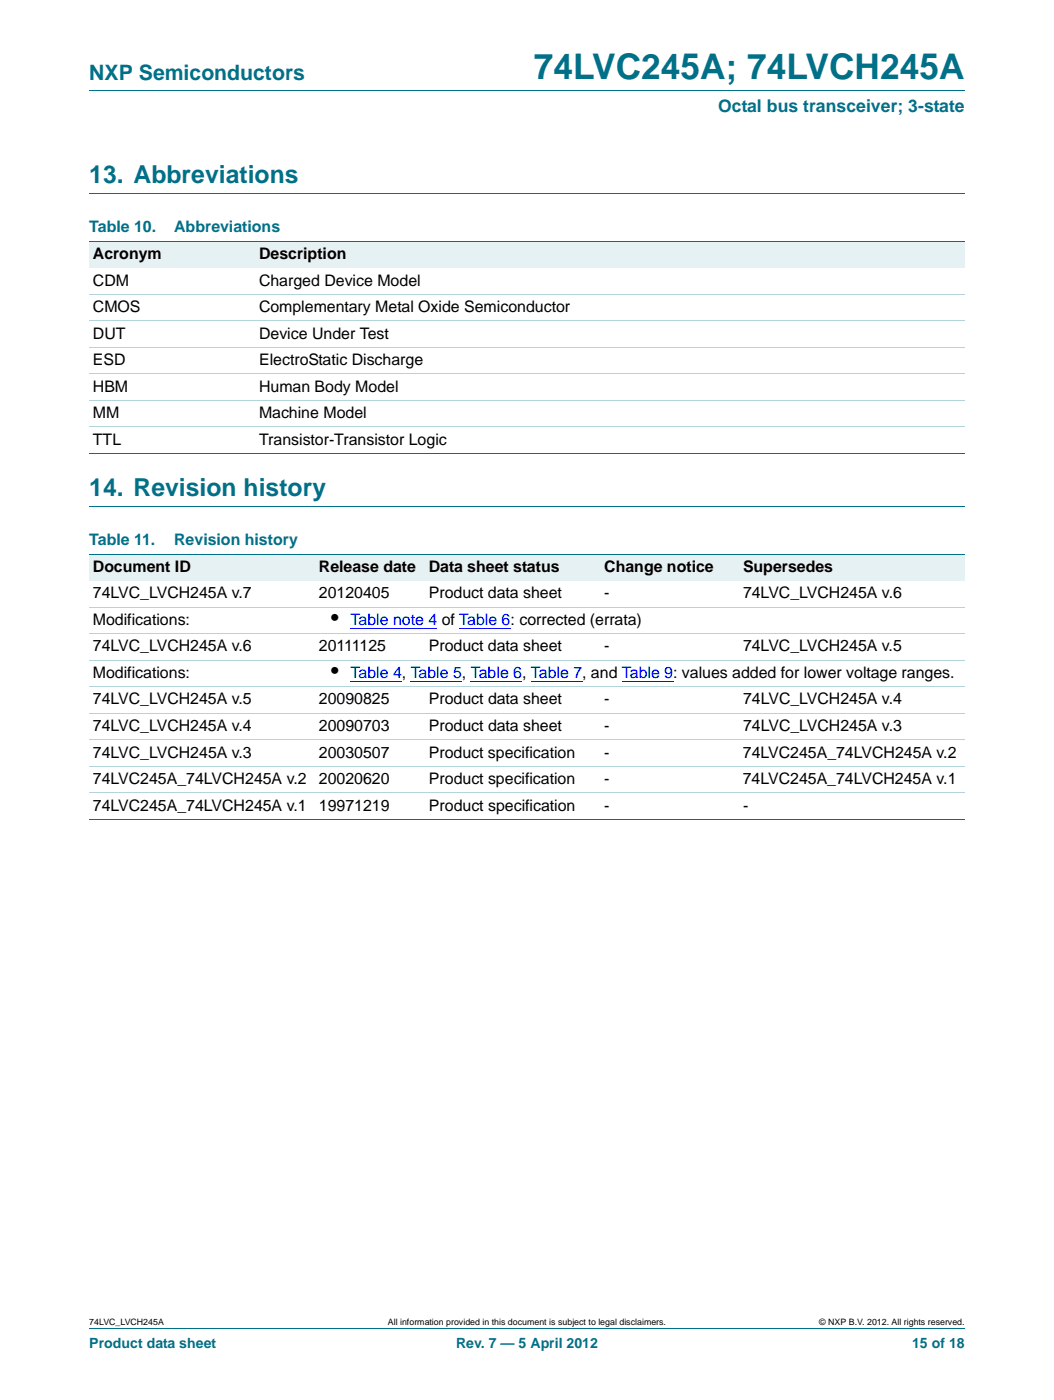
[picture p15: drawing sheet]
<svg xmlns="http://www.w3.org/2000/svg" width="210mm" height="279mm" viewBox="0 0 210 279" stroke-linecap="round" stroke-linejoin="round" font-family="sans-serif">
<defs><g id="words">
<text font-size="7" fill="#007088" x="106.5" y="15.8">74LVC245A; 74LVCH245A</text>
<g font-size="4.9" fill="#007088">
<text x="17.8" y="36.6">13. Abbreviations</text>
<text x="17.8" y="99.1">14. Revision history</text>
</g>
<text font-size="4.2" fill="#007088" x="17.8" y="16">NXP Semiconductors</text>
<g font-size="4.2">
<text x="66" y="124.7">•</text>
<text x="66" y="135.3">•</text>
</g>
<text font-size="3.5" fill="#007088" x="143.3" y="22.3">Octal bus transceiver; 3-state</text>
<g font-size="3.2" fill="#007088">
<text x="17.8" y="46.4">Table 10.</text>
<text x="34.8" y="46.4">Abbreviations</text>
<text x="17.8" y="108.8">Table 11.</text>
<text x="34.8" y="108.8">Revision history</text>
</g>
<g font-size="3.2">
<text x="18.5" y="51.7">Acronym</text>
<text x="51.7" y="51.7">Description</text>
<text x="18.5" y="57">CDM</text>
<text x="51.7" y="57">Charged Device Model</text>
<text x="18.5" y="62.3">CMOS</text>
<text x="51.7" y="62.3">Complementary Metal Oxide Semiconductor</text>
<text x="18.5" y="67.6">DUT</text>
<text x="51.7" y="67.6">Device Under Test</text>
<text x="18.5" y="72.9">ESD</text>
<text x="51.7" y="72.9">ElectroStatic Discharge</text>
<text x="18.5" y="78.2">HBM</text>
<text x="18.5" y="83.4">MM</text>
<text x="51.7" y="83.4">Machine Model</text>
<text x="51.7" y="78.2">Human Body Model</text>
<text x="18.5" y="88.7">TTL</text>
<text x="51.7" y="88.7">Transistor-Transistor Logic</text>
<text x="18.5" y="114.1">Document ID</text>
<text x="18.5" y="119.4">74LVC_LVCH245A v.7</text>
<text x="63.6" y="114.1">Release date</text>
<text x="63.6" y="119.4">20120405</text>
<text x="85.5" y="114.1">Data sheet status</text>
<text x="85.6" y="119.4">Product data sheet</text>
<text x="120.5" y="114.1">Change notice</text>
<text x="120.5" y="119.4">-</text>
<text x="148.2" y="119.4">74LVC_LVCH245A v.6</text>
<text x="148.2" y="114.1">Supersedes</text>
<text x="18.5" y="124.7">Modifications:</text>
<text x="18.5" y="130">74LVC_LVCH245A v.6</text>
<text x="63.6" y="130">20111125</text>
<text x="85.5" y="130">Product data sheet</text>
<text x="120.5" y="130">-</text>
<text x="148.2" y="130">74LVC_LVCH245A v.5</text>
<text x="18.5" y="135.3">Modifications:</text>
<text x="18.5" y="140.6">74LVC_LVCH245A v.5</text>
<text x="63.6" y="140.6">20090825</text>
<text x="85.6" y="140.6">Product data sheet</text>
<text x="120.5" y="140.6">-</text>
<text x="148.2" y="140.6">74LVC_LVCH245A v.4</text>
<text x="18.5" y="145.9">74LVC_LVCH245A v.4</text>
<text x="63.6" y="145.9">20090703</text>
<text x="85.6" y="145.9">Product data sheet</text>
<text x="120.5" y="145.9">-</text>
<text x="148.2" y="145.9">74LVC_LVCH245A v.3</text>
<text x="18.5" y="151.2">74LVC_LVCH245A v.3</text>
<text x="63.6" y="151.2">20030507</text>
<text x="85.6" y="151.2">Product specification</text>
<text x="120.5" y="151.2">-</text>
<text x="148.2" y="151.2">74LVC245A_74LVCH245A v.2</text>
<text x="18.5" y="156.5">74LVC245A_74LVCH245A v.2</text>
<text x="18.5" y="161.8">74LVC245A_74LVCH245A v.1</text>
<text x="63.6" y="156.5">20020620</text>
<text x="63.6" y="161.8">19971219</text>
<text x="85.6" y="156.5">Product specification</text>
<text x="85.6" y="161.8">Product specification</text>
<text x="120.5" y="156.5">-</text>
<text x="120.5" y="161.8">-</text>
<text x="148.2" y="156.5">74LVC245A_74LVCH245A v.1</text>
<text x="148.2" y="161.8">-</text>
</g>
<g font-size="3.2" fill="#00f">
<text x="69.9" y="124.7">Table note 4 of Table 6: corrected (errata)</text>
<text x="69.9" y="135.3">Table 4, Table 5, Table 6, Table 7, and Table 9: values added for lower voltage ranges.</text>
</g>
<g font-size="2.8" fill="#007088">
<text x="17.8" y="269.1">Product data sheet</text>
<text x="91" y="269.1">Rev. 7 — 5 April 2012</text>
<text x="181.9" y="269.1">15 of 18</text>
</g>
<g font-size="1.8">
<text x="17.8" y="264.5">74LVC_LVCH245A</text>
<text x="77.4" y="264.5">All information provided in this document is subject to legal disclaimers.</text>
<text x="163.4" y="264.5">© NXP B.V. 2012. All rights reserved.</text>
</g>
</g></defs>
<path d="M17.8 18.2h174.6M17.8 38.6h174.6M17.8 101.1h174.6M17.8 265.1h174.6" fill="none" stroke="#007088" stroke-width=".2"/>
<g fill="#e6f1f4">
<path d="M17.8 48.2h33.2v5.2h-33.2z"/>
<path d="M51 48.2h141.4v5.2h-141.4z"/>
<path d="M17.8 110.6h45.1v5.3h-45.1z"/>
<path d="M62.9 110.6h22v5.3h-22z"/>
<path d="M84.9 110.6h34.9v5.3h-34.9z"/>
<path d="M119.8 110.6h27.7v5.3h-27.7z"/>
<path d="M147.5 110.6h44.9v5.3h-44.9z"/>
</g>
<path d="M69.9 125.4h17.3M69.9 136h10.3M81.9 136h10.3M91.6 125.4h10.2M93.9 136h10.2M105.9 136h10.2M124.1 136h10.2" fill="none" stroke="#00f" stroke-width=".2"/>
<path d="M17.8 48.2h174.6M17.8 90.5h174.6M17.8 110.6h174.6M17.8 163.5h174.6" fill="none" stroke="#007088" stroke-width=".2"/>
<g fill="none" stroke="#b3d4db" stroke-width=".2">
<path d="M17.8 58.7h174.6M17.8 64h174.6M17.8 69.3h174.6M17.8 74.6h174.6M17.8 79.9h174.6M17.8 85.2h174.6M17.8 121.2h174.6M17.8 126.5h174.6M17.8 131.8h174.6M17.8 137.1h174.6M17.8 142.3h174.6M17.8 147.6h174.6"/>
<path d="M17.8 152.9h174.6M17.8 158.2h174.6"/>
</g>
<use href="#words"/>
</svg>
